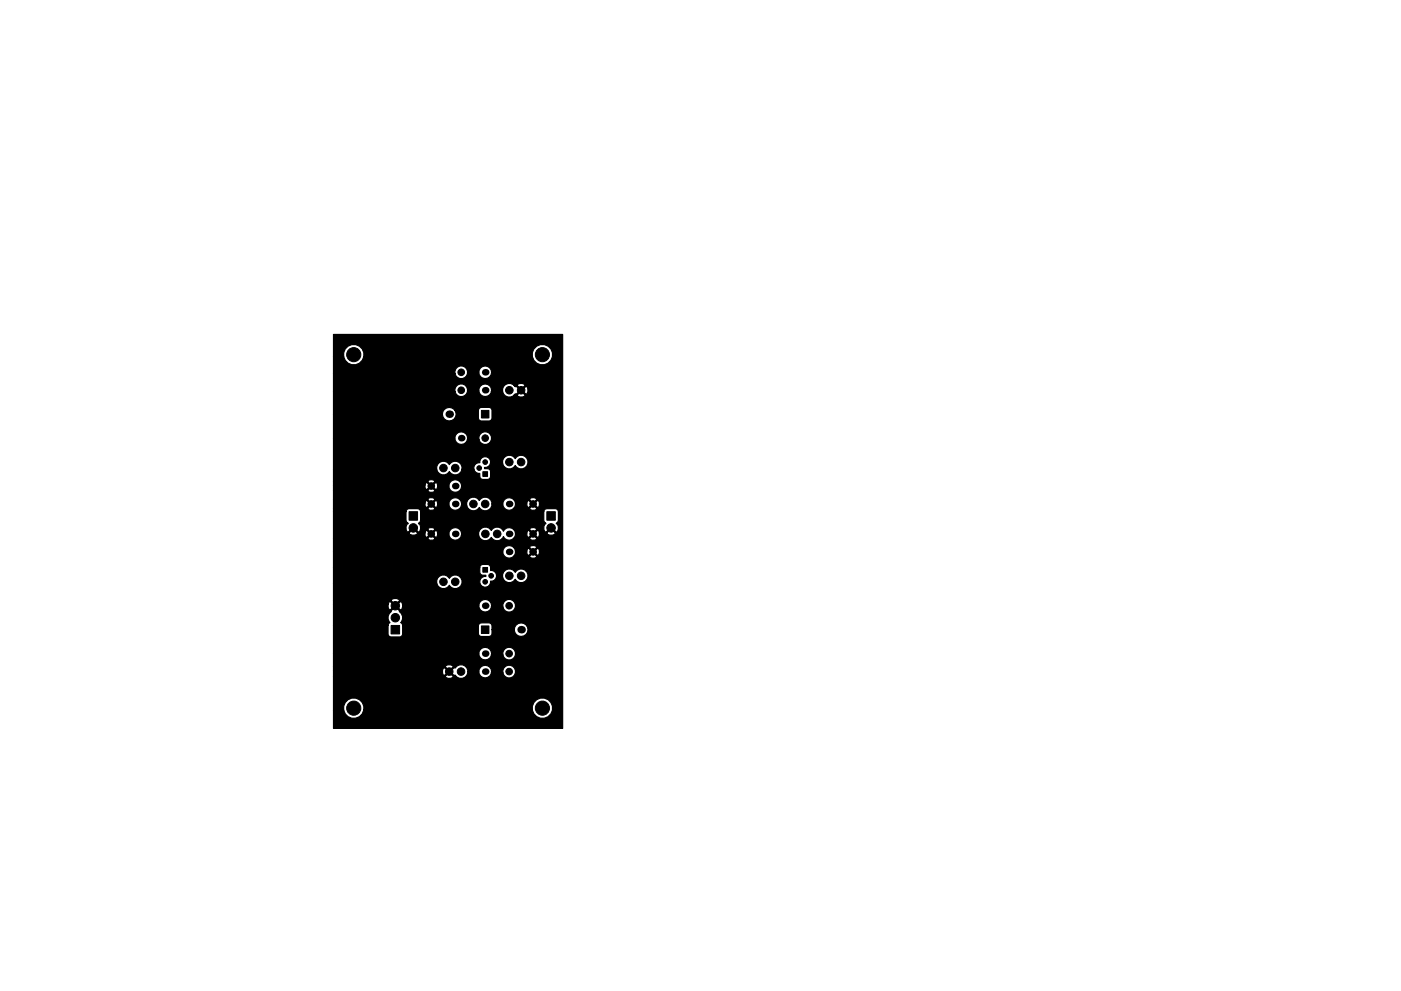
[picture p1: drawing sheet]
<svg xmlns="http://www.w3.org/2000/svg" width="297mm" height="210mm" viewBox="0 0 297 210" stroke-linecap="round" stroke-linejoin="round" font-family="sans-serif">
<g fill="#000" stroke="#000" stroke-width=".21">
<path d="M102.1 87.1h1.6v1.6h-1.6zM86.7 108.6h1.8v1.8h-1.8zM102.4 100.1h1v1h-1zM115.9 108.6h1.8v1.8h-1.8zM82.9 132.7h1.8v1.8h-1.8zM102.1 132.8h1.6v1.6h-1.6zM102.4 120.4h1v1h-1z"/>
<circle cx="75" cy="75.2" r="1.5"/>
<circle cx="97.8" cy="79" r=".7"/>
<circle cx="115" cy="75.2" r="1.5"/>
<circle cx="94" cy="99.3" r=".8"/>
<circle cx="96.5" cy="99.3" r=".8"/>
<circle cx="97.8" cy="82.8" r=".7"/>
<circle cx="101.6" cy="99.3" r=".5"/>
<circle cx="102.9" cy="98" r=".5"/>
<circle cx="102.9" cy="93" r=".7"/>
<circle cx="108" cy="98" r=".8"/>
<circle cx="108" cy="82.8" r=".8"/>
<circle cx="110.5" cy="82.8" r=".8"/>
<circle cx="110.5" cy="98" r=".8"/>
<circle cx="87.6" cy="112" r=".9"/>
<circle cx="91.4" cy="113.3" r=".7"/>
<circle cx="91.4" cy="103.1" r=".7"/>
<circle cx="91.4" cy="106.9" r=".7"/>
<circle cx="100.4" cy="106.9" r=".8"/>
<circle cx="102.9" cy="106.9" r=".8"/>
<circle cx="102.9" cy="113.3" r=".8"/>
<circle cx="105.4" cy="113.3" r=".8"/>
<circle cx="113" cy="117.1" r=".7"/>
<circle cx="113" cy="113.3" r=".7"/>
<circle cx="113" cy="106.9" r=".7"/>
<circle cx="116.8" cy="112" r=".9"/>
<circle cx="83.8" cy="131.1" r=".9"/>
<circle cx="83.8" cy="128.5" r=".9"/>
<circle cx="94" cy="123.4" r=".8"/>
<circle cx="96.5" cy="123.4" r=".8"/>
<circle cx="102.9" cy="123.4" r=".5"/>
<circle cx="104.1" cy="122.2" r=".5"/>
<circle cx="107.9" cy="128.5" r=".7"/>
<circle cx="107.9" cy="138.7" r=".7"/>
<circle cx="108" cy="122.2" r=".8"/>
<circle cx="110.5" cy="122.2" r=".8"/>
<circle cx="75" cy="150.2" r="1.5"/>
<circle cx="95.2" cy="142.5" r=".8"/>
<circle cx="97.7" cy="142.5" r=".8"/>
<circle cx="107.9" cy="142.5" r=".7"/>
<circle cx="115" cy="150.2" r="1.5"/>
</g>
<g fill="#000">
<circle cx="102.9" cy="79" r=".7"/>
<circle cx="95.2" cy="87.9" r=".8"/>
<circle cx="97.8" cy="93" r=".7"/>
<circle cx="102.9" cy="82.8" r=".7"/>
<circle cx="96.5" cy="103.1" r=".7"/>
<circle cx="96.5" cy="106.9" r=".7"/>
<circle cx="96.5" cy="113.3" r=".7"/>
<circle cx="107.9" cy="113.3" r=".7"/>
<circle cx="107.9" cy="117.1" r=".7"/>
<circle cx="107.9" cy="106.9" r=".7"/>
<circle cx="102.9" cy="128.5" r=".7"/>
<circle cx="102.9" cy="138.7" r=".7"/>
<circle cx="110.5" cy="133.6" r=".8"/>
<circle cx="102.9" cy="142.5" r=".7"/>
</g>
<path d="M70.7 71h48.6v83.5h-48.6v-3.8h2.2l.3 .8a2.18 2.18 0 0 0 2.2 .9 2.18 2.18 0 0 0 1.7-1.7h35.8l.3 .8a2.18 2.18 0 0 0 3.6 0 2.18 2.18 0 0 0-1.4-3.4 2.18 2.18 0 0 0-2.5 2.6h-35.8v-.9a2.18 2.18 0 0 0-2.5-1.7 2.18 2.18 0 0 0-1.7 2.6h-2.2v-7.2h23.7l.1 .2a1.05 1.05 0 0 0 1.6-.2l-.9-.8-.8 .8h-23.7v-1.2h23.1l.2 .9 .2 .1 .9-.8h.3l.9 .8h.2a1.44 1.44 0 0 0 1.7 .6 1.44 1.44 0 0 0 1-1.4h2.3l.1 .5a1.35 1.35 0 0 0 1.4 .8 1.35 1.35 0 0 0 1.2-1h2.4l.2 .4a1.36 1.36 0 0 0 2.3 0 1.36 1.36 0 0 0-.9-2 1.36 1.36 0 0 0-1.6 1.6h-2.4v-.3a1.36 1.36 0 0 0-1.3-1.3 1.36 1.36 0 0 0-1.4 1.3h-2.3v-.3a1.45 1.45 0 0 0-1.2-1.2 1.45 1.45 0 0 0-1.5 .7h-.2l-.9 .8h-.3l-.9-.8h-.2l-.2 .6h-23.1v-.8h23.7l.8 .8 .9-.8a.97 .97 0 0 0-1.7 0h-23.7v-2.8h30.8l.1 .5a1.35 1.35 0 0 0 1.4 .8 1.35 1.35 0 0 0 1.2-1.1h2.4l.2 .5a1.36 1.36 0 0 0 2.3 0 1.36 1.36 0 0 0-.9-2.1 1.36 1.36 0 0 0-1.6 1.6h-2.4v-.2a1.36 1.36 0 0 0-1.3-1.4 1.36 1.36 0 0 0-1.4 1.4h-30.8v-6h11.6v1.8a.65 .65 0 0 0 .6 .6h1.8l.5-.1 .2-.5v-1.7h16v1.6a.65 .65 0 0 0 .7 .6h1.6l.4-.1 .2-.5v-.8h4.7l.1 .5a1.46 1.46 0 0 0 2.4 .5 1.46 1.46 0 0 0-.5-2.4 1.46 1.46 0 0 0-2 1.4h-4.7v-.8a.65 .65 0 0 0-.6-.6h-1.9l-.4 .6h-16l-.1-.3-.3-.4 .1-.2a1.56 1.56 0 0 0-.4-2.2v-.1l-.9-.9-.9 .9 .1 .1a1.52 1.52 0 0 0-.3 2.4l-.4 .6h-11.6v-4.4h11.6v.6l.2 .4 .2 .1 .9-.9h.4l.9 .9 .3-.1 .2-.8h16.1l.1 .5a1.35 1.35 0 0 0 1.4 .8 1.35 1.35 0 0 0 1.2-1h2.4l.2 .5a1.36 1.36 0 0 0 2.3 0 1.36 1.36 0 0 0-.9-2.1 1.36 1.36 0 0 0-1.6 1.6h-2.4v-.3a1.36 1.36 0 0 0-1.3-1.3 1.36 1.36 0 0 0-1.4 1.3h-16.1l-.2-.8-.3-.1-.9 .9h-.4l-.9-.9-.2 .1-.2 .6h-11.6v-.9h12.2l.9 .9 .9-.9a1.07 1.07 0 0 0-1.8 0h-12.2v-3.7h21.9l.2 .6a1.45 1.45 0 0 0 2.5-.1 1.46 1.46 0 0 0 2.2 .4 1.46 1.46 0 0 0 0-2.3 1.46 1.46 0 0 0-2.2 .4 1.45 1.45 0 0 0-1.8-.6 1.45 1.45 0 0 0-.9 1.6h-21.9v-3.3h31v1a.65 .65 0 0 0 .7 .6h.6v.3a1.15 1.15 0 0 0-1.3 1.1 1.15 1.15 0 0 0 1.2 1.2 1.15 1.15 0 0 0 1.1-1.3 1.11 1.11 0 0 0 1.3-.8h1.3l.2 .5a1.45 1.45 0 0 0 2.4-.1 1.46 1.46 0 0 0 2.2 .4 1.46 1.46 0 0 0 0-2.2 1.46 1.46 0 0 0-2.2 .3 1.45 1.45 0 0 0-1.7-.6 1.45 1.45 0 0 0-.9 1.7l-1.3-.1a1.14 1.14 0 0 0-1.3-1.4v-.8l-.4-.4a2.07 2.07 0 0 0-1.7 .1l-.2 .5h-31v-3.3h35.9l.1 .5a1.38 1.38 0 0 0 2.2 .4h3.4v.3a.95 .95 0 0 0 1.5-.3l-.8-.7-.7 .7h-3.4l.3-.4 .1-.7h2.4l.2 .9h.2l.8-.7h.3l.8 .7h.2a.95 .95 0 0 0-.2-1.5l-.8 .8h-.3l-.8-.8-.2 .1-.2 .5h-2.4l-.4-.7h3.4l.7 .7 .8-.7-.1-.3a.95 .95 0 0 0-1.4 .3l-3.4-.1a1.37 1.37 0 0 0-1.5-.2 1.37 1.37 0 0 0-.8 1.2h-35.9v-2.9h20v.2a.95 .95 0 0 0 1.5-.2l-.8-.7-.7 .7h-20v-1.1h16l.1 .2a1.15 1.15 0 0 0 1.7-.2h1.6l.2 .9h.2l.8-.7h.3l.8 .7h.2l.2-.7h2.4l.1 .5a1.35 1.35 0 0 0 1.3 .8 1.35 1.35 0 0 0 1.2-1h3.7l.2 .5a1.45 1.45 0 0 0 2.5-.1 1.43 1.43 0 0 0 1.3 .7 1.43 1.43 0 0 0 1.2-.9 1.37 1.37 0 0 0 2.2 .4h3.4v.2a.95 .95 0 0 0 1.5-.2l-.8-.7-.7 .7h-3.4l.3-.4 .1-.7h2.4l.2 .9h.2l.8-.7h.3l.8 .7h.2l.2-.9h1.5l.1 .2a1.16 1.16 0 0 0 1.7-.2l-.9-.9-.9 .9h-1.5l-.2-.5-.2-.1-.8 .8h-.3l-.8-.8-.2 .1-.2 .5h-2.4l-.4-.8h3.4l.7 .8 .8-.8-.1-.2a.95 .95 0 0 0-1.4 .2h-3.4a1.37 1.37 0 0 0-2.2 .4 1.42 1.42 0 0 0-1.2-.9 1.42 1.42 0 0 0-1.3 .7 1.45 1.45 0 0 0-1.8-.6 1.45 1.45 0 0 0-.9 1.7h-3.7l.1-.3a1.36 1.36 0 0 0-1.4-1.4 1.36 1.36 0 0 0-1.3 1.4h-2.4l-.2-.7-.2-.1-.8 .8h-.3l-.8-.8-.2 .1-.2 .5h-1.6l-.9-.9-.9 .9h-16v-4.5h15.4v1.8l.4 .7-.2 .1a1.16 1.16 0 0 0 .2 1.7l1.1-1.1 1.1 1.1 .3-.1 .1-.5h1.6l.7 .8 .8-.8-.1-.2a.95 .95 0 0 0-1.4 .2h-1.6l.1-.7-.2-.4-.3-.1 .5-.7v-1.8h26.1v1.8l.5 .7a1.07 1.07 0 0 0 0 1.8l1-1.1 1.1 1.1a1.07 1.07 0 0 0 0-1.8l.5-.7v-1.8a.65 .65 0 0 0-.7-.7l-2 .1-.4 .6h-26.1a.65 .65 0 0 0-.7-.7l-2 .1-.4 .6h-15.4v-.7h20a1 1 0 0 0 1.4 .2l.1-.2-.8-.8-.7 .8h-20v-1.2h19.4l.2 .9 .2 .1 .8-.8h.3l.8 .8 .2-.1 .2-.7h2.4a1.35 1.35 0 0 0 1.2 1.4 1.35 1.35 0 0 0 1.4-1.1h1.1l.3 .5a1.45 1.45 0 0 0 2.4 0 1.43 1.43 0 0 0 1.6 .6 1.43 1.43 0 0 0 1.1-1.4h2.3l.1 .5a1.38 1.38 0 0 0 2.2 .5h3.4v.2a.95 .95 0 0 0 1.5-.2l-.8-.8-.7 .8h-3.4l.3-.5 .1-.7h2.4l.2 .9 .2 .1 .8-.8h.3l.8 .8 .2-.1a.95 .95 0 0 0-.2-1.4l-.8 .7h-.3l-.8-.7h-.2l-.2 .5h-2.4l-.4-.7h3.4l.7 .7 .8-.7-.1-.2a.95 .95 0 0 0-1.4 .2h-3.4a1.37 1.37 0 0 0-1.5-.3 1.37 1.37 0 0 0-.8 1.2h-2.3v-.3a1.45 1.45 0 0 0-1.2-1.1 1.45 1.45 0 0 0-1.5 .7 1.45 1.45 0 0 0-1.8-.6 1.45 1.45 0 0 0-.9 1.6h-1.1l.1-.3a1.36 1.36 0 0 0-1.4-1.3 1.36 1.36 0 0 0-1.3 1.3h-2.4l-.2-.7h-.2l-.8 .7h-.3l-.8-.7h-.2l-.2 .5h-19.4v-.7h20l.7 .7 .8-.7a1 1 0 0 0-1.5-.2v.2h-20v-1.9h20a1 1 0 0 0 1.4 .2l.1-.2-.8-.8-.7 .8h-20v-1.2h19.4l.2 .9 .2 .1 .8-.8h.3l.8 .8 .2-.1 .2-.7h2.4a1.36 1.36 0 0 0 1.8 1.3 1.36 1.36 0 0 0 .5-2.2 1.36 1.36 0 0 0-2.2 .4l-.1 .5h-2.4l-.2-.7h-.2l-.8 .7h-.3l-.8-.7h-.2l-.2 .5h-19.4v-.7h20l.7 .7 .8-.7-.1-.3a.95 .95 0 0 0-1.4 .3h-20v-2.6h21.9l.2 .5a1.45 1.45 0 0 0 2.5-.1 1.44 1.44 0 0 0 1.5 .7 1.44 1.44 0 0 0 1.2-1.2h2.5l.5 .8 .7 .1v.7a.65 .65 0 0 0 .7 .6h1.2l.4-.4a2.07 2.07 0 0 0-.2-1.7l-.4-.2h-.7v-.2a1.11 1.11 0 0 0 1.3-.9h2.6l.2 .6a1.45 1.45 0 0 0 2.4-.1 1.46 1.46 0 0 0 2.2 .4 1.46 1.46 0 0 0 0-2.3 1.46 1.46 0 0 0-2.2 .4 1.45 1.45 0 0 0-1.7-.6 1.45 1.45 0 0 0-.9 1.6h-2.6a1.15 1.15 0 0 0-1.1-1.4 1.15 1.15 0 0 0-1.2 1.3 1.14 1.14 0 0 0-1.2 1.3h-2.5v-.5a1.45 1.45 0 0 0-1.2-1.1 1.45 1.45 0 0 0-1.5 .7 1.45 1.45 0 0 0-1.8-.7 1.45 1.45 0 0 0-.9 1.7h-21.9v-6.6h25.7l.1 .5a1.35 1.35 0 0 0 1.4 .8 1.35 1.35 0 0 0 1.2-1.1h2.4l.2 .5a1.36 1.36 0 0 0 2.3 0 1.36 1.36 0 0 0-.9-2.1 1.36 1.36 0 0 0-1.6 1.6h-2.4l.1-.2a1.36 1.36 0 0 0-1.4-1.4 1.36 1.36 0 0 0-1.4 1.4h-25.7v-5.1h23.1l.1 .5a1.45 1.45 0 0 0 2 .8 1.45 1.45 0 0 0 .5-2.1h5v1.6a.65 .65 0 0 0 .7 .6h1.6l.4-.2 .2-.4v-1.6a.65 .65 0 0 0-.6-.7l-1.9 .1-.4 .6h-5a1.45 1.45 0 0 0-1.6-.6 1.45 1.45 0 0 0-1 1.4h-23.1v-4.8h25.8l.2 .5a1.34 1.34 0 0 0 1.5 .5 1.34 1.34 0 0 0 .9-1.3h2.4l.1 .5a1.35 1.35 0 0 0 1.4 .8 1.35 1.35 0 0 0 1.2-1h2.4l.2 .5a1.43 1.43 0 0 0 2.2 .2h.7v.3a1.05 1.05 0 0 0 1.6-.3l-.8-.8-.8 .8h-.7l.2-.3 .3 .1 .8-.8h.4l.8 .8a.97 .97 0 0 0 0-1.6l-.8 .8h-.4l-.8-.8-.3 .1-.2-.3h.7l.8 .8 .8-.8a.97 .97 0 0 0-1.6 0h-.7l-.2-.2a1.46 1.46 0 0 0-1.6 0 1.46 1.46 0 0 0-.6 1.5h-2.4v-.3a1.36 1.36 0 0 0-1.3-1.3 1.36 1.36 0 0 0-1.4 1.3h-2.4v-.3a1.36 1.36 0 0 0-1.6-1 1.36 1.36 0 0 0-1 1.6h-25.8v-3.8h25.8l.2 .4a1.34 1.34 0 0 0 1.5 .6 1.34 1.34 0 0 0 .9-1.3h2.4l.1 .5a1.36 1.36 0 0 0 2.2 .4 1.36 1.36 0 0 0-.4-2.2 1.36 1.36 0 0 0-1.9 1.3h-2.4v-.3a1.36 1.36 0 0 0-1.6-1 1.36 1.36 0 0 0-1 1.6h-25.8v-3.6h2.2l.3 .8a2.18 2.18 0 0 0 2.2 .9 2.18 2.18 0 0 0 1.7-1.7h35.8l.3 .8a2.18 2.18 0 0 0 3.6 0 2.18 2.18 0 0 0-1.4-3.4 2.18 2.18 0 0 0-2.5 2.6h-35.8v-.9a2.18 2.18 0 0 0-2.5-1.7 2.18 2.18 0 0 0-1.7 2.6h-2.2z" fill="#000" stroke="#000" stroke-width=".25"/>
</svg>
